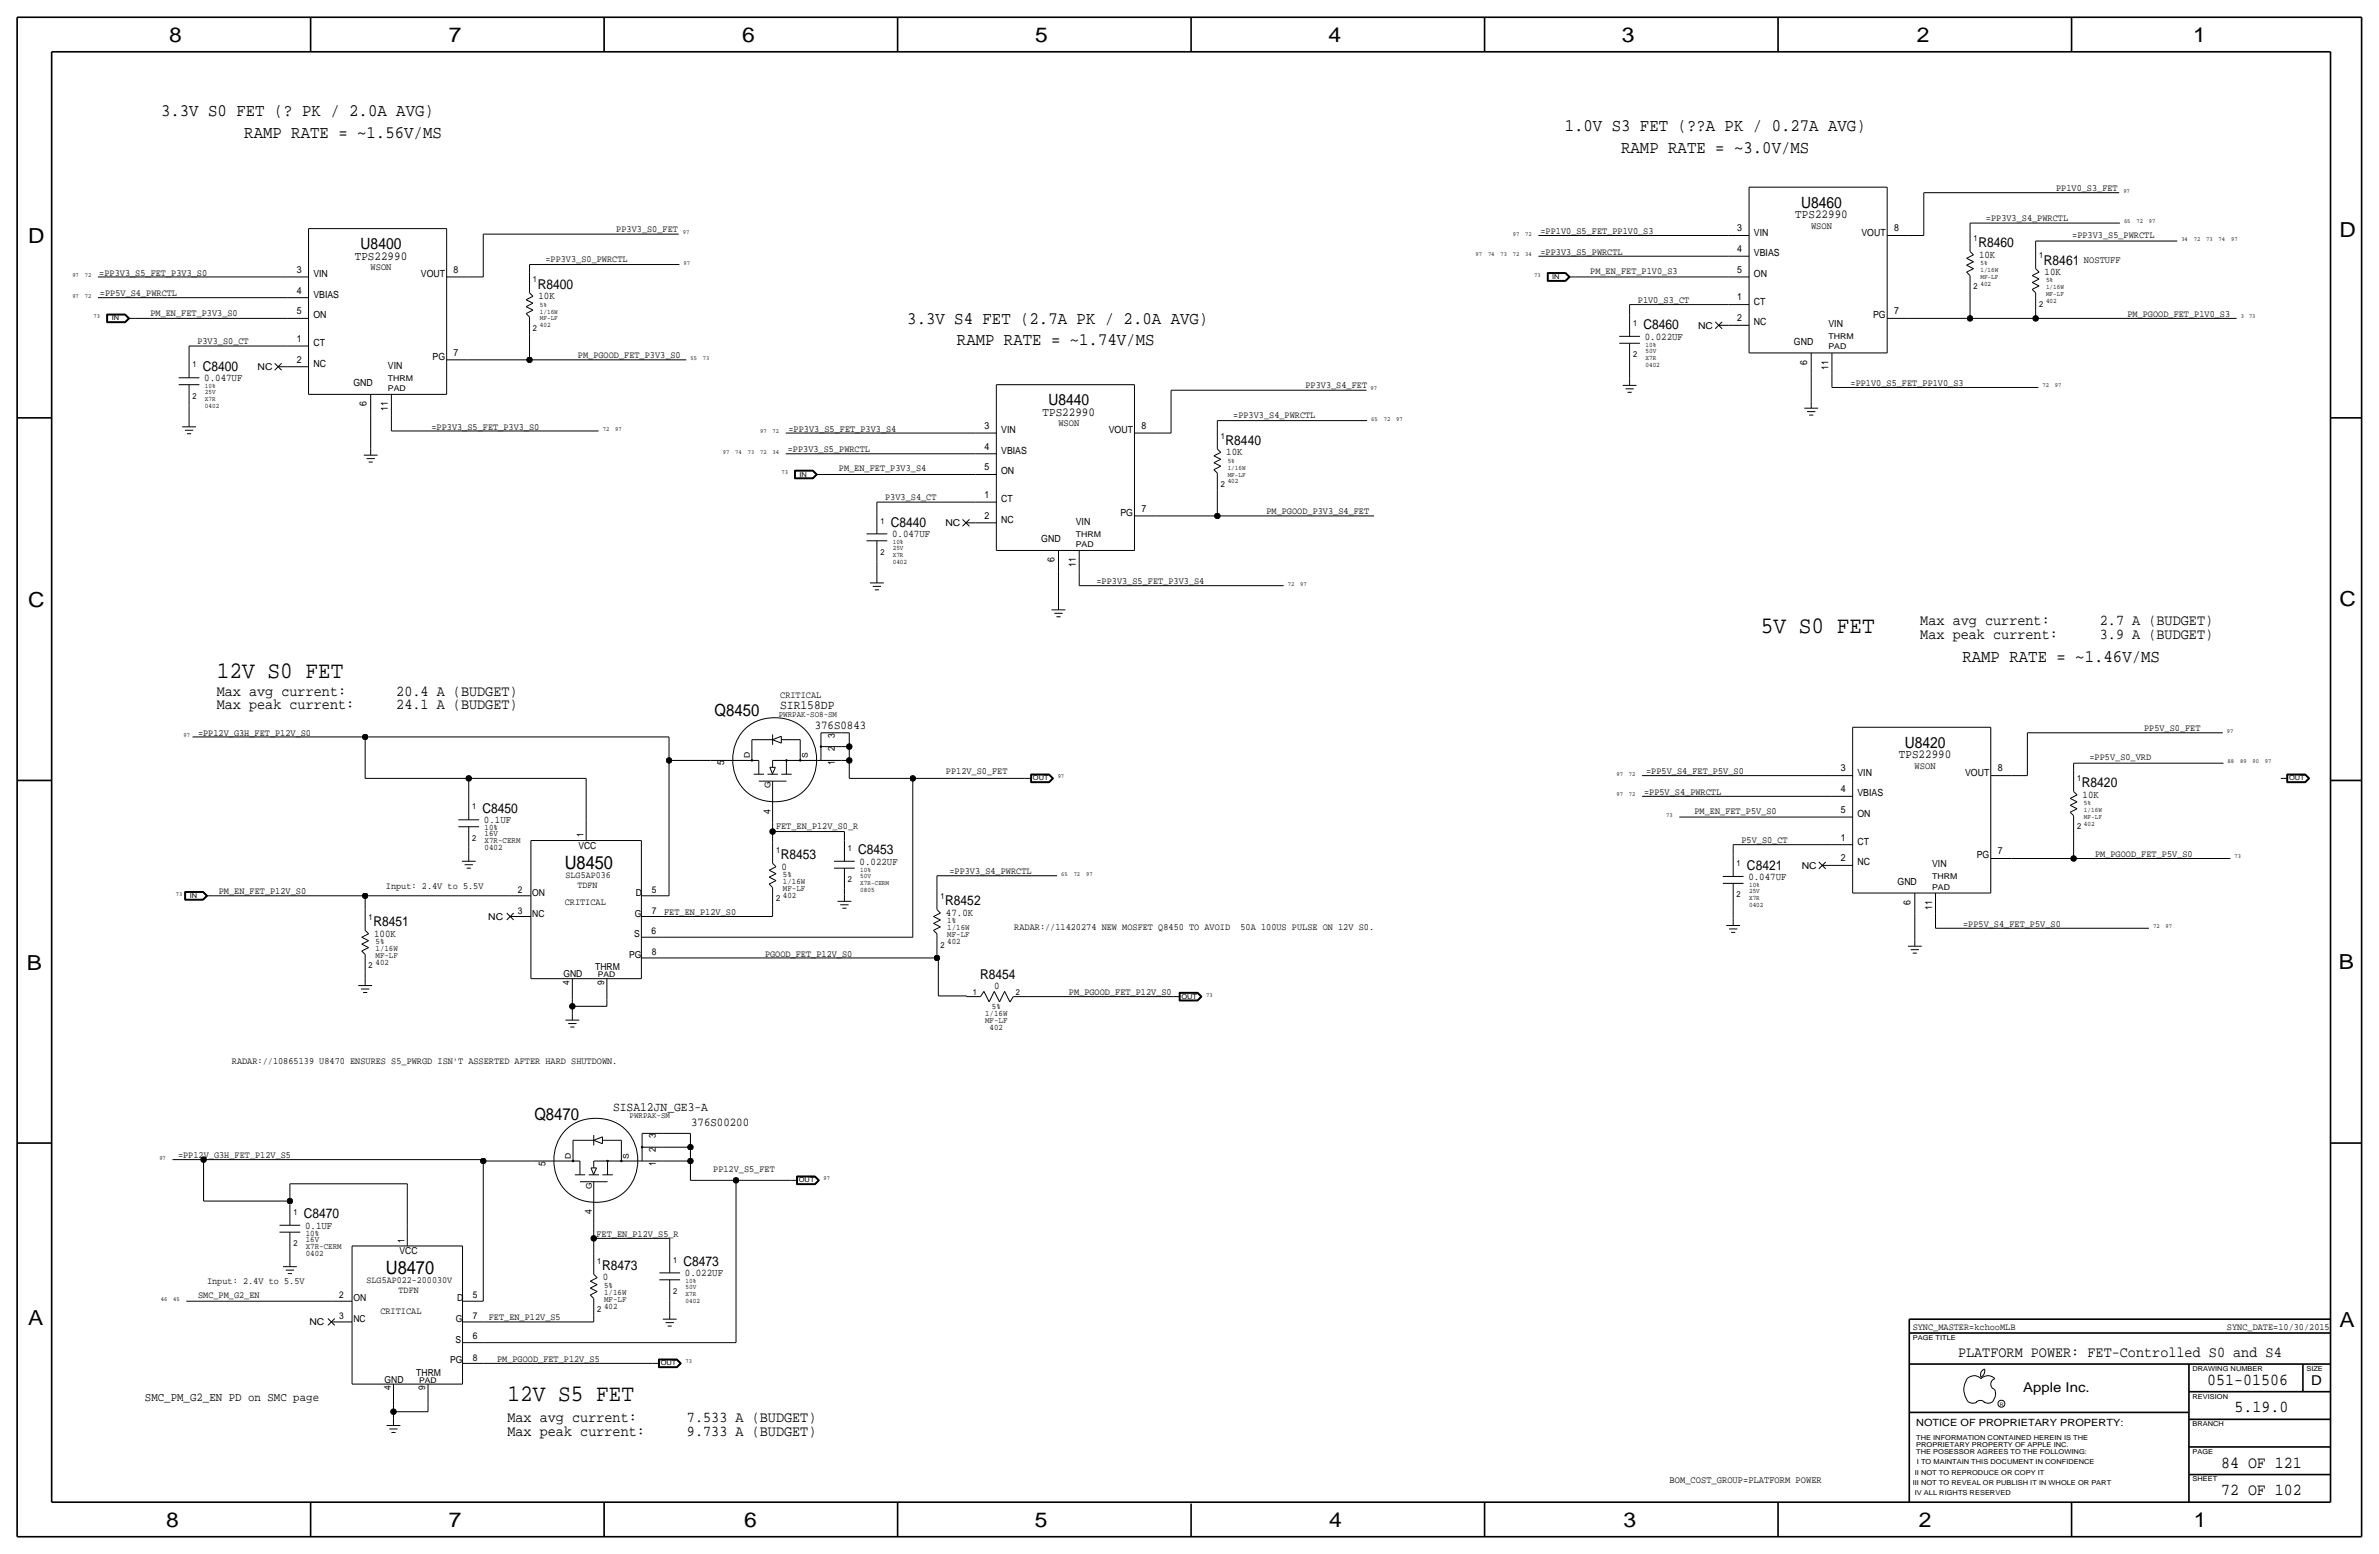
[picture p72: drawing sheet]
<svg xmlns="http://www.w3.org/2000/svg" width="875mm" height="572mm" viewBox="0 0 875 572" stroke-linecap="round" stroke-linejoin="round" font-family="sans-serif">
<defs><g id="words">
<g font-size="8.7">
<text x="647.6" y="232.9">5V S0 FET</text>
<text x="79.7" y="249.4">12V S0 FET</text>
<text x="186.6" y="515.4">12V S5 FET</text>
</g>
<g font-size="7.6">
<text x="62.2" y="15.5">8</text>
<text x="165" y="15.5">7</text>
<text x="273" y="15.5">6</text>
<text x="380.7" y="15.5">5</text>
<text x="488.6" y="15.5">4</text>
<text x="596.6" y="15.5">3</text>
<text x="705.1" y="15.5">2</text>
<text x="806.7" y="15.5">1</text>
<text x="10.4" y="89.4">D</text>
<text x="860.5" y="87.1">D</text>
<text x="10.4" y="223.3">C</text>
<text x="860.5" y="222.8">C</text>
<text x="9.8" y="356.6">B</text>
<text x="860.2" y="356.4">B</text>
<text x="10.4" y="487.4">A</text>
<text x="860.5" y="488.2">A</text>
<text x="61.2" y="561.6">8</text>
<text x="165" y="561.6">7</text>
<text x="273.8" y="561.6">6</text>
<text x="380.7" y="561.6">5</text>
<text x="488.9" y="561.6">4</text>
<text x="597.1" y="561.6">3</text>
<text x="705.8" y="561.6">2</text>
<text x="806.9" y="561.6">1</text>
</g>
<g font-size="6.8">
<text x="207.7" y="319.5">U8450</text>
<text x="141.9" y="468.6">U8470</text>
</g>
<g font-size="6.5">
<text x="59.3" y="42.7">3.3V S0 FET (? PK / 2.0A AVG)</text>
<text x="89.9" y="50.8">RAMP RATE = ~1.56V/MS</text>
<text x="575.5" y="48.3">1.0V S3 FET (??A PK / 0.27A AVG)</text>
<text x="596.3" y="56.1">RAMP RATE = ~3.0V/MS</text>
<text x="333.7" y="119.1">3.3V S4 FET (2.7A PK / 2.0A AVG)</text>
<text x="352" y="127">RAMP RATE = ~1.74V/MS</text>
<text x="721.8" y="243.6">RAMP RATE = ~1.46V/MS</text>
</g>
<g font-size="6.2">
<text x="262.8" y="263.4">Q8450</text>
<text x="196.5" y="412">Q8470</text>
<text x="811.9" y="509.3">051-01506</text>
<text x="821.9" y="519.4">5.19.0</text>
<text x="817" y="539.7">84 OF 121</text>
<text x="817" y="549.9">72 OF 102</text>
</g>
<g font-size="5.7">
<text x="662.5" y="76.5">U8460</text>
<text x="132.7" y="91.7">U8400</text>
<text x="385.6" y="149.1">U8440</text>
<text x="700.6" y="275.1">U8420</text>
</g>
<g font-size="5.6">
<text x="706.3" y="229.9">Max avg current:</text>
<text x="772.4" y="229.9">2.7 A (BUDGET)</text>
<text x="706.3" y="234.9">Max peak current:</text>
<text x="772.4" y="235">3.9 A (BUDGET)</text>
<text x="79.7" y="255.8">Max avg current:</text>
<text x="145.7" y="255.8">20.4 A (BUDGET)</text>
<text x="79.7" y="260.9">Max peak current:</text>
<text x="145.7" y="260.9">24.1 A (BUDGET)</text>
<text x="720.2" y="499.1">PLATFORM POWER: FET-Controlled S0 and S4</text>
<text x="186.6" y="523">Max avg current:</text>
<text x="252.7" y="523">7.533 A (BUDGET)</text>
<text x="186.6" y="528.1">Max peak current:</text>
<text x="252.7" y="528.1">9.733 A (BUDGET)</text>
</g>
<g font-size="5">
<text x="727.7" y="90.9">R8460</text>
<text x="751.8" y="97.3">R8461</text>
<text x="197.8" y="106.2">R8400</text>
<text x="604.5" y="121.2">C8460</text>
<text x="74.6" y="136.4">C8400</text>
<text x="450.8" y="163.6">R8440</text>
<text x="327.6" y="193.8">C8440</text>
<text x="765.8" y="289.6">R8420</text>
<text x="177.5" y="299">C8450</text>
<text x="287.2" y="316">R8453</text>
<text x="315.7" y="314.2">C8453</text>
<text x="642.6" y="319.8">C8421</text>
<text x="347.7" y="333">R8452</text>
<text x="137.4" y="340.6">R8451</text>
<text x="360.5" y="360.2">R8454</text>
<text x="111.7" y="448.1">C8470</text>
<text x="221.4" y="467.1">R8473</text>
<text x="251.4" y="465.6">C8473</text>
<text x="850.1" y="509.3">D</text>
<text x="744.2" y="511.8">Apple Inc.</text>
</g>
<g font-size="4.7">
<text x="287" y="260.9">SIR158DP</text>
<text x="225.5" y="408.7">SISA12JN_GE3-A</text>
</g>
<g font-size="4.5">
<text x="660.3" y="80.3">TPS22990</text>
<text x="130.5" y="95.5">TPS22990</text>
<text x="383.5" y="152.9">TPS22990</text>
<text x="698.4" y="278.9">TPS22990</text>
</g>
<g font-size="4.4">
<text x="299.7" y="268">376S0843</text>
<text x="254.2" y="414.3">376S00200</text>
<text x="53.3" y="515.4">SMC_PM_G2_EN PD on SMC page</text>
</g>
<g font-size="3.8">
<text x="727.9" y="94.7">10K</text>
<text x="752" y="101.1">10K</text>
<text x="198.1" y="110">10K</text>
<text x="605" y="125">0.022UF</text>
<text x="75.1" y="140.2">0.047UF</text>
<text x="451.1" y="167.4">10K</text>
<text x="328.1" y="197.6">0.047UF</text>
<text x="766" y="293.4">10K</text>
<text x="178" y="302.8">0.1UF</text>
<text x="287.5" y="319.8">0</text>
<text x="316.2" y="318">0.022UF</text>
<text x="643.1" y="323.6">0.047UF</text>
<text x="347.9" y="336.8">47.0K</text>
<text x="137.6" y="344.4">100K</text>
<text x="365.7" y="363.7">0</text>
<text x="112.2" y="451.9">0.1UF</text>
<text x="221.7" y="470.9">0</text>
<text x="251.9" y="469.4">0.022UF</text>
</g>
<text font-size="3.7" x="704.8" y="524.5">NOTICE OF PROPRIETARY PROPERTY:</text>
<g font-size="3.6">
<text x="639" y="85.1">3</text>
<text x="645.1" y="86.6">VIN</text>
<text x="666.1" y="84.1">WSON</text>
<text x="684.7" y="86.6">VOUT</text>
<text x="696.7" y="85.1">8</text>
<text x="639" y="92.7">4</text>
<text x="645.1" y="94.2">VBIAS</text>
<text x="109.2" y="100.3">3</text>
<text x="115.3" y="101.9">VIN</text>
<text x="136.3" y="99.3">WSON</text>
<text x="154.8" y="101.9">VOUT</text>
<text x="166.8" y="100.3">8</text>
<text x="639" y="100.3">5</text>
<text x="645.1" y="101.9">ON</text>
<text x="766.5" y="96.8">NOSTUFF</text>
<text x="109.2" y="108">4</text>
<text x="115.3" y="109.5">VBIAS</text>
<text x="639" y="110.5">1</text>
<text x="645.1" y="112">CT</text>
<text x="109.2" y="115.6">5</text>
<text x="115.3" y="117.1">ON</text>
<text x="639" y="118.1">2</text>
<text x="645.1" y="119.6">NC</text>
<text x="689" y="117.1">PG</text>
<text x="696.7" y="115.6">7</text>
<text x="109.2" y="125.7">1</text>
<text x="672.5" y="120.4">VIN</text>
<text x="115.3" y="127.3">CT</text>
<text x="166.8" y="130.8">7</text>
<text x="659.8" y="126.7">GND</text>
<text x="109.2" y="133.4">2</text>
<text x="115.3" y="134.9">NC</text>
<text x="142.7" y="135.6">VIN</text>
<text x="159.1" y="132.3">PG</text>
<text x="664.7" y="134.1" transform="rotate(-90 664.7 134.1)">6</text>
<text x="672.5" y="135.9" transform="rotate(-90 672.5 135.9)">11</text>
<text x="130" y="142">GND</text>
<text x="134.8" y="149.4" transform="rotate(-90 134.8 149.4)">6</text>
<text x="142.7" y="151.2" transform="rotate(-90 142.7 151.2)">11</text>
<text x="362.1" y="157.7">3</text>
<text x="368.2" y="159.3">VIN</text>
<text x="389.3" y="156.7">WSON</text>
<text x="407.8" y="159.3">VOUT</text>
<text x="419.8" y="157.7">8</text>
<text x="362.1" y="165.4">4</text>
<text x="368.2" y="166.9">VBIAS</text>
<text x="362.1" y="173">5</text>
<text x="368.2" y="174.5">ON</text>
<text x="362.1" y="183.1">1</text>
<text x="368.2" y="184.7">CT</text>
<text x="362.1" y="190.8">2</text>
<text x="412.1" y="189.7">PG</text>
<text x="419.8" y="188.2">7</text>
<text x="368.2" y="192.3">NC</text>
<text x="395.7" y="193">VIN</text>
<text x="383" y="199.4">GND</text>
<text x="387.8" y="206.8" transform="rotate(-90 387.8 206.8)">6</text>
<text x="395.7" y="208.6" transform="rotate(-90 395.7 208.6)">11</text>
<text x="677.1" y="283.7">3</text>
<text x="683.2" y="285.2">VIN</text>
<text x="704.2" y="282.7">WSON</text>
<text x="722.8" y="285.2">VOUT</text>
<text x="734.8" y="283.7">8</text>
<text x="677.1" y="291.3">4</text>
<text x="683.2" y="292.9">VBIAS</text>
<text x="677.1" y="299">5</text>
<text x="683.2" y="300.5">ON</text>
<text x="677.1" y="309.1">1</text>
<text x="683.2" y="310.6">CT</text>
<text x="677.1" y="316.7">2</text>
<text x="727.1" y="315.7">PG</text>
<text x="734.8" y="314.2">7</text>
<text x="683.2" y="318.3">NC</text>
<text x="710.6" y="319">VIN</text>
<text x="697.9" y="325.4">GND</text>
<text x="702.8" y="332.8" transform="rotate(-90 702.8 332.8)">6</text>
<text x="710.6" y="334.5" transform="rotate(-90 710.6 334.5)">11</text>
<text x="614.1" y="545.3">BOM_COST_GROUP=PLATFORM POWER</text>
</g>
<g font-size="3.5">
<text x="756.3" y="70.4">PP1V0_S3_FET</text>
<text x="730.4" y="81.3">=PP3V3_S4_PWRCTL</text>
<text x="226.7" y="85.3">PP3V3_S0_FET</text>
<text x="566.6" y="86.1">=PP1V0_S5_FET_PP1V0_S3</text>
<text x="762.2" y="87.6">=PP3V3_S5_PWRCTL</text>
<text x="566.6" y="93.7">=PP3V3_S5_PWRCTL</text>
<text x="36.5" y="101.3">=PP3V3_S5_FET_P3V3_S0</text>
<text x="200.6" y="96.3">=PP3V3_S0_PWRCTL</text>
<text x="584.9" y="100.6">PM_EN_FET_P1V0_S3</text>
<text x="36.8" y="109">=PP5V_S4_PWRCTL</text>
<text x="602.4" y="111.3">P1V0_S3_CT</text>
<text x="55.3" y="116.1">PM_EN_FET_P3V3_S0</text>
<text x="782.5" y="116.6">PM_PGOOD_FET_P1V0_S3</text>
<text x="624.6" y="120.9">NC</text>
<text x="72.6" y="126.5">P3V3_S0_CT</text>
<text x="212.6" y="131.8">PM_PGOOD_FET_P3V3_S0</text>
<text x="94.8" y="136.1">NC</text>
<text x="480.2" y="142.7">PP3V3_S4_FET</text>
<text x="680.7" y="142">=PP1V0_S5_FET_PP1V0_S3</text>
<text x="453.6" y="153.7">=PP3V3_S4_PWRCTL</text>
<text x="158.7" y="158">=PP3V3_S5_FET_P3V3_S0</text>
<text x="290" y="158.7">=PP3V3_S5_FET_P3V3_S4</text>
<text x="289.8" y="166.4">=PP3V3_S5_PWRCTL</text>
<text x="308.6" y="173.2">PM_EN_FET_P3V3_S4</text>
<text x="325.6" y="183.9">P3V3_S4_CT</text>
<text x="465.8" y="189">PM_PGOOD_P3V3_S4_FET</text>
<text x="347.7" y="193.5">NC</text>
<text x="403.3" y="214.9">=PP3V3_S5_FET_P3V3_S4</text>
<text x="287" y="256.8">CRITICAL</text>
<text x="788.6" y="269">PP5V_S0_FET</text>
<text x="72.8" y="270.5">=PP12V_G3H_FET_P12V_S0</text>
<text x="307" y="271.2" transform="rotate(-90 307 271.2)">3</text>
<text x="266.4" y="281.4" transform="rotate(-90 266.4 281.4)">5</text>
<text x="307" y="281.4" transform="rotate(-90 307 281.4)">1</text>
<text x="307" y="276.3" transform="rotate(-90 307 276.3)">2</text>
<text x="768.5" y="279.7">=PP5V_S0_VRD</text>
<text x="347.9" y="284.5">PP12V_S0_FET</text>
<text x="605.5" y="284.7">=PP5V_S4_FET_P5V_S0</text>
<text x="604.7" y="292.3">=PP5V_S4_PWRCTL</text>
<text x="283.4" y="299.2" transform="rotate(-90 283.4 299.2)">4</text>
<text x="623.3" y="299.2">PM_EN_FET_P5V_S0</text>
<text x="285.4" y="304.8">FET_EN_P12V_S0_R</text>
<text x="214.6" y="307.8" transform="rotate(-90 214.6 307.8)">1</text>
<text x="640.5" y="309.9">P5V_S0_CT</text>
<text x="212.8" y="312.2">VCC</text>
<text x="770.6" y="315.2">PM_PGOOD_FET_P5V_S0</text>
<text x="208" y="322.8">SLG5AP036</text>
<text x="349.2" y="321.6">=PP3V3_S4_PWRCTL</text>
<text x="662.7" y="319.5">NC</text>
<text x="80.5" y="328.9">PM_EN_FET_P12V_S0</text>
<text x="141.9" y="326.9">Input: 2.4V to 5.5V</text>
<text x="190.5" y="328.4">2</text>
<text x="195.8" y="329.4">ON</text>
<text x="212.4" y="326.4">TDFN</text>
<text x="233.9" y="329.4">D</text>
<text x="239.7" y="328.4">5</text>
<text x="207.7" y="333">CRITICAL</text>
<text x="179.6" y="338.3">NC</text>
<text x="190.5" y="336">3</text>
<text x="195.8" y="337.1">NC</text>
<text x="233.5" y="337.1">G</text>
<text x="239.7" y="336">7</text>
<text x="244.3" y="336.5">FET_EN_P12V_S0</text>
<text x="722.1" y="340.9">=PP5V_S4_FET_P5V_S0</text>
<text x="233.3" y="344.7">S</text>
<text x="239.7" y="343.4">6</text>
<text x="373.1" y="342.1">RADAR://11420274 NEW MOSFET Q8450 TO AVOID</text>
<text x="456.3" y="342.1">50A 100US PULSE ON 12V S0.</text>
<text x="231.4" y="352.3">PG</text>
<text x="239.7" y="351.3">8</text>
<text x="281.4" y="351.8">PGOOD_FET_P12V_S0</text>
<text x="207.2" y="359.4">GND</text>
<text x="218.9" y="356.9">THRM</text>
<text x="209.5" y="362.1" transform="rotate(-90 209.5 362.1)">4</text>
<text x="222.2" y="362.1" transform="rotate(-90 222.2 362.1)">9</text>
<text x="393.2" y="366">PM_PGOOD_FET_P12V_S0</text>
<text x="85.3" y="391.2">RADAR://10865139 U8470 ENSURES S5_PWRGD ISN'T ASSERTED AFTER HARD SHUTDOWN.</text>
<text x="241.2" y="418.6" transform="rotate(-90 241.2 418.6)">3</text>
<text x="65.5" y="426">=PP12V_G3H_FET_P12V_S5</text>
<text x="241.2" y="423.6" transform="rotate(-90 241.2 423.6)">2</text>
<text x="200.6" y="428.7" transform="rotate(-90 200.6 428.7)">5</text>
<text x="241.2" y="428.7" transform="rotate(-90 241.2 428.7)">1</text>
<text x="262.3" y="431">PP12V_S5_FET</text>
<text x="217.6" y="446.5" transform="rotate(-90 217.6 446.5)">4</text>
<text x="219.4" y="454.9">FET_EN_P12V_S5_R</text>
<text x="147" y="461.3">VCC</text>
<text x="148.8" y="456.9" transform="rotate(-90 148.8 456.9)">1</text>
<text x="76.1" y="472.2">Input: 2.4V to 5.5V</text>
<text x="134.8" y="471.9">SLG5AP022-200030V</text>
<text x="72.8" y="477.5">SMC_PM_G2_EN</text>
<text x="124.7" y="477.5">2</text>
<text x="130" y="478.5">ON</text>
<text x="146.6" y="475.5">TDFN</text>
<text x="168.1" y="478.5">D</text>
<text x="173.9" y="477.5">5</text>
<text x="124.7" y="485.1">3</text>
<text x="139.9" y="483.1">CRITICAL</text>
<text x="173.9" y="485.1">7</text>
<text x="179.8" y="485.4">FET_EN_P12V_S5</text>
<text x="113.8" y="487.4">NC</text>
<text x="130" y="486.2">NC</text>
<text x="167.7" y="486.2">G</text>
<text x="703.5" y="489">SYNC_MASTER=kchooMLB</text>
<text x="819.1" y="489">SYNC_DATE=10/30/2015</text>
<text x="167.5" y="493.8">S</text>
<text x="173.9" y="492.5">6</text>
<text x="165.6" y="501.4">PG</text>
<text x="173.9" y="500.4">8</text>
<text x="182.8" y="500.9">PM_PGOOD_FET_P12V_S5</text>
<text x="141.4" y="508.5">GND</text>
<text x="153.1" y="506">THRM</text>
<text x="143.7" y="511.2" transform="rotate(-90 143.7 511.2)">4</text>
<text x="156.4" y="511.2" transform="rotate(-90 156.4 511.2)">9</text>
</g>
<g font-size="3.1">
<text x="725.9" y="88.6">1</text>
<text x="750" y="95">1</text>
<text x="196" y="103.9">1</text>
<text x="725.9" y="106.4">2</text>
<text x="750" y="112.8">2</text>
<text x="600.7" y="119.9">1</text>
<text x="196" y="121.7">2</text>
<text x="600.7" y="131.3">2</text>
<text x="70.8" y="135.1">1</text>
<text x="70.8" y="146.6">2</text>
<text x="449" y="161.3">1</text>
<text x="449" y="179.1">2</text>
<text x="323.8" y="192.5">1</text>
<text x="323.8" y="204">2</text>
<text x="286.5" y="263.7">PWRPAK-SO8-SM</text>
<text x="764" y="287.3">1</text>
<text x="173.7" y="297.7">1</text>
<text x="178.3" y="305.3">10%</text>
<text x="764" y="305.1">2</text>
<text x="173.7" y="309.1">2</text>
<text x="178.3" y="307.6">16V</text>
<text x="178.3" y="310.1">X7R-CERM</text>
<text x="178.3" y="312.7">0402</text>
<text x="285.4" y="313.7">1</text>
<text x="311.9" y="312.9">1</text>
<text x="288" y="322.6">5%</text>
<text x="638.8" y="318.5">1</text>
<text x="288" y="325.1">1/16W</text>
<text x="288" y="327.7">MF-LF</text>
<text x="311.9" y="324.4">2</text>
<text x="638.8" y="329.9">2</text>
<text x="285.4" y="331.5">2</text>
<text x="288" y="330.2">402</text>
<text x="345.9" y="330.7">1</text>
<text x="135.6" y="338.3">1</text>
<text x="348.4" y="339.6">1%</text>
<text x="138.1" y="347.2">5%</text>
<text x="348.4" y="347.2">402</text>
<text x="348.4" y="344.7">MF-LF</text>
<text x="348.4" y="342.1">1/16W</text>
<text x="138.1" y="349.8">1/16W</text>
<text x="138.1" y="352.3">MF-LF</text>
<text x="345.9" y="348.5">2</text>
<text x="135.6" y="356.1">2</text>
<text x="138.1" y="354.8">402</text>
<text x="357.8" y="365.8">1</text>
<text x="373.6" y="365.8">2</text>
<text x="364.8" y="371.1">5%</text>
<text x="362.3" y="373.6">1/16W</text>
<text x="362.3" y="376.2">MF-LF</text>
<text x="364" y="378.7">402</text>
<text x="231.6" y="411.2">PWRPAK-SM</text>
<text x="107.9" y="446.8">1</text>
<text x="112.5" y="454.4">10%</text>
<text x="107.9" y="458.2">2</text>
<text x="112.5" y="461.8">0402</text>
<text x="112.5" y="459.2">X7R-CERM</text>
<text x="112.5" y="456.7">16V</text>
<text x="219.7" y="464.8">1</text>
<text x="247.6" y="464.3">1</text>
<text x="222.2" y="473.7">5%</text>
<text x="222.2" y="478.8">MF-LF</text>
<text x="222.2" y="476.2">1/16W</text>
<text x="247.6" y="475.7">2</text>
<text x="219.7" y="482.6">2</text>
<text x="222.2" y="481.3">402</text>
</g>
<g font-size="2.9">
<text x="672.5" y="124.7">THRM</text>
<text x="672.5" y="128.5">PAD</text>
<text x="142.7" y="143.8">PAD</text>
<text x="142.7" y="140">THRM</text>
<text x="395.7" y="197.4">THRM</text>
<text x="395.7" y="201.2">PAD</text>
<text x="275.8" y="278.9" transform="rotate(-90 275.8 278.9)">D</text>
<text x="297.1" y="278.9" transform="rotate(-90 297.1 278.9)">S</text>
<text x="283.4" y="289.8" transform="rotate(-90 283.4 289.8)">G</text>
<text x="710.6" y="323.3">THRM</text>
<text x="710.6" y="327.2">PAD</text>
<text x="219.9" y="359.4">PAD</text>
<text x="210" y="426.2" transform="rotate(-90 210 426.2)">D</text>
<text x="231.3" y="426.2" transform="rotate(-90 231.3 426.2)">S</text>
<text x="217.6" y="437.1" transform="rotate(-90 217.6 437.1)">G</text>
<text x="154.1" y="508.5">PAD</text>
</g>
<g font-size="2.5">
<text x="728.4" y="100.1">1/16W</text>
<text x="728.4" y="97.5">5%</text>
<text x="570.9" y="102.6">IN</text>
<text x="728.4" y="102.6">MF-LF</text>
<text x="728.4" y="105.2">402</text>
<text x="752.6" y="106.4">1/16W</text>
<text x="752.6" y="103.9">5%</text>
<text x="198.6" y="112.8">5%</text>
<text x="752.6" y="109">MF-LF</text>
<text x="752.6" y="111.5">402</text>
<text x="41.1" y="117.9">IN</text>
<text x="198.6" y="115.3">1/16W</text>
<text x="198.6" y="117.9">MF-LF</text>
<text x="198.6" y="120.4">402</text>
<text x="605.2" y="127.5">10%</text>
<text x="605.2" y="129.8">50V</text>
<text x="605.2" y="134.9">0402</text>
<text x="605.2" y="132.3">X7R</text>
<text x="75.4" y="142.7">10%</text>
<text x="75.4" y="145">25V</text>
<text x="75.4" y="147.6">X7R</text>
<text x="75.4" y="150.1">0402</text>
<text x="451.6" y="170.2">5%</text>
<text x="451.6" y="172.7">1/16W</text>
<text x="294.1" y="175.3">IN</text>
<text x="451.6" y="177.8">402</text>
<text x="451.6" y="175.3">MF-LF</text>
<text x="328.4" y="202.4">25V</text>
<text x="328.4" y="200.2">10%</text>
<text x="328.4" y="207.5">0402</text>
<text x="328.4" y="205">X7R</text>
<text x="379.9" y="287">OUT</text>
<text x="842" y="287">OUT</text>
<text x="766.5" y="296.2">5%</text>
<text x="766.5" y="298.7">1/16W</text>
<text x="766.5" y="303.8">402</text>
<text x="766.5" y="301.2">MF-LF</text>
<text x="316.4" y="320.5">10%</text>
<text x="316.4" y="322.8">50V</text>
<text x="316.4" y="325.4">X7R-CERM</text>
<text x="316.4" y="327.9">0805</text>
<text x="643.3" y="328.4">25V</text>
<text x="643.3" y="326.1">10%</text>
<text x="69.8" y="330.2">IN</text>
<text x="643.3" y="333.5">0402</text>
<text x="643.3" y="331">X7R</text>
<text x="434.5" y="367.3">OUT</text>
<text x="293.8" y="434.8">OUT</text>
<text x="252.2" y="471.9">10%</text>
<text x="252.2" y="479.3">0402</text>
<text x="252.2" y="474.2">50V</text>
<text x="252.2" y="476.8">X7R</text>
<text x="703.5" y="492.8">PAGE TITLE</text>
<text x="243" y="502.2">OUT</text>
<text x="806.4" y="504.2">DRAWING NUMBER</text>
<text x="848.3" y="504.2">SIZE</text>
<text x="806.4" y="514.4">REVISION</text>
<text x="806.4" y="524.5">BRANCH</text>
<text x="704.8" y="532.1">PROPRIETARY PROPERTY OF APPLE INC.</text>
<text x="704.8" y="529.6">THE INFORMATION CONTAINED HEREIN IS THE</text>
<text x="704.8" y="534.7">THE POSESSOR AGREES TO THE FOLLOWING:</text>
<text x="705.1" y="538.5">I TO MAINTAIN THIS DOCUMENT IN CONFIDENCE</text>
<text x="806.4" y="534.7">PAGE</text>
<text x="704.3" y="542.3">II NOT TO REPRODUCE OR COPY IT</text>
<text x="806.4" y="544.8">SHEET</text>
<text x="703.5" y="546.1">III NOT TO REVEAL OR PUBLISH IT IN WHOLE OR PART</text>
<text x="704.3" y="549.9">IV ALL RIGHTS RESERVED</text>
</g>
<g font-size="2.3">
<text x="781" y="70.9">97</text>
<text x="781.2" y="82">65</text>
<text x="785.8" y="82">72</text>
<text x="790.4" y="82">97</text>
<text x="251.2" y="86.1">97</text>
<text x="556.5" y="86.6">97</text>
<text x="561" y="86.6">72</text>
<text x="802.3" y="88.6">34</text>
<text x="806.9" y="88.6">72</text>
<text x="811.5" y="88.6">73</text>
<text x="816" y="88.6">74</text>
<text x="820.6" y="88.6">97</text>
<text x="542.7" y="94.2">97</text>
<text x="547.3" y="94.2">74</text>
<text x="551.9" y="94.2">73</text>
<text x="556.5" y="94.2">72</text>
<text x="561" y="94.2">34</text>
<text x="26.6" y="101.9">97</text>
<text x="31.2" y="101.9">72</text>
<text x="251.4" y="97.3">97</text>
<text x="564.3" y="101.9">73</text>
<text x="26.6" y="109.5">97</text>
<text x="31.2" y="109.5">72</text>
<text x="34.4" y="117.1">73</text>
<text x="824.2" y="117.1">3</text>
<text x="827.2" y="117.1">73</text>
<text x="253.9" y="132.3">55</text>
<text x="258.5" y="132.3">73</text>
<text x="504.1" y="143.5">97</text>
<text x="751.3" y="142.5">72</text>
<text x="755.8" y="142.5">97</text>
<text x="504.4" y="154.7">65</text>
<text x="509" y="154.7">72</text>
<text x="513.5" y="154.7">97</text>
<text x="221.7" y="158.5">72</text>
<text x="226.3" y="158.5">97</text>
<text x="279.6" y="159.3">97</text>
<text x="284.2" y="159.3">72</text>
<text x="265.9" y="166.9">97</text>
<text x="270.5" y="166.9">74</text>
<text x="275" y="166.9">73</text>
<text x="279.6" y="166.9">72</text>
<text x="284.2" y="166.9">34</text>
<text x="287.4" y="174.5">73</text>
<text x="473.7" y="215.4">72</text>
<text x="478.2" y="215.4">97</text>
<text x="819.1" y="269.5">97</text>
<text x="67.5" y="271">97</text>
<text x="819.4" y="280.7">88</text>
<text x="823.9" y="280.7">89</text>
<text x="828.5" y="280.7">90</text>
<text x="833.1" y="280.7">97</text>
<text x="389" y="286.3">97</text>
<text x="594.6" y="285.2">97</text>
<text x="599.1" y="285.2">72</text>
<text x="594.6" y="292.9">97</text>
<text x="599.1" y="292.9">72</text>
<text x="612.8" y="300.5">73</text>
<text x="821.9" y="315.7">73</text>
<text x="390.3" y="322.1">65</text>
<text x="394.9" y="322.1">72</text>
<text x="399.5" y="322.1">97</text>
<text x="64.7" y="329.4">73</text>
<text x="791.9" y="341.4">72</text>
<text x="796.5" y="341.4">97</text>
<text x="443.6" y="366.5">73</text>
<text x="58.6" y="426.5">97</text>
<text x="302.9" y="434.1">97</text>
<text x="59.1" y="478.5">46</text>
<text x="63.7" y="478.5">45</text>
<text x="252.1" y="501.4">73</text>
</g>
<text font-size="1.8" x="735.5" y="516.9">R</text>
</g></defs>
<g fill="none" stroke="#000" stroke-width=".37">
<path d="M643.3 68.8h50.8zM643.3 68.8v61zM694.1 68.8v61zM707.6 70.9h71.9zM707.6 70.9v15.7zM113.5 84.1h50.8zM113.5 84.1v60.9zM164.3 84.1v60.9zM177.7 86.1h71.9zM177.7 86.1v15.8zM194.8 97.3v2.8zM194.8 97.3h55.1z"/>
<path d="M565.9 94.2h69.8zM565.9 86.6h69.8zM635.7 94.2h7.6zM635.7 86.6h7.6zM694.1 86.6h7.7zM701.8 86.6h5.8zM723.3 95l2.6-1.3zM723.3 97.5l2.6-1.2zM723.3 97.5l2.6 1.3zM723.3 95l2.6 1.3zM724.6 92.5l1.3 1.2zM724.6 82v2.8z"/>
<path d="M724.6 82h55.1zM724.6 84.8v7.7zM748.7 88.6v2.6zM748.7 91.2v7.6zM748.7 88.6h52.1zM748.7 98.8l1.3 1.3zM36 101.9h69.9zM36 109.5h69.9zM39.3 115.5v3.2zM39.3 118.7h6.8zM39.3 115.5h6.8zM39.4 115.6v3z"/>
<path d="M39.4 118.6h6.6zM39.4 115.6h6.6zM39.5 115.7v2.8zM39.5 118.5h6.5zM39.5 115.7h6.5zM39.6 115.8h6.3zM39.6 115.8v2.6zM39.6 118.4h6.3zM45.9 115.8l1.3 1.3zM46 115.7l1.3 1.4zM46 118.5l1.3-1.4zM46 115.6l1.5 1.5z"/>
<path d="M46 118.6l1.5-1.5zM46.1 118.7l1.6-1.6zM46.1 115.5l1.6 1.6zM47.2 117.1l-1.3 1.3zM47.2 117.1h2.5zM49.7 117.1h56.2zM105.9 109.5h7.6zM105.9 101.9h7.6zM105.9 117.1h7.6zM164.3 101.9h7.6zM171.9 101.9h5.8zM193.5 115.3l1.3 1.3z"/>
<path d="M193.5 112.8l2.5 1.2zM193.5 110.2l2.5 1.3zM193.5 110.2l2.5-1.2zM193.5 115.3l2.5-1.3zM193.5 112.8l2.5-1.3zM194.8 107.7l1.2 1.3zM194.8 100.1v7.6zM194.8 116.6v6.3zM569.1 100.3h6.8zM569.1 100.3v3.1zM569.1 103.4h6.8zM569.2 100.4v2.9z"/>
<path d="M569.2 103.3h6.7zM569.2 100.4h6.7zM569.3 100.5v2.7zM569.3 103.2h6.5zM569.3 100.5h6.5zM569.4 100.6h6.4zM569.4 100.6v2.5zM569.4 103.1h6.4zM575.8 103.1l1.2-1.2zM575.8 100.6l1.2 1.3zM575.8 103.2l1.4-1.3zM575.8 100.5l1.4 1.4z"/>
<path d="M575.9 103.3l1.4-1.4zM575.9 100.4l1.4 1.5zM575.9 100.3l1.6 1.6zM577 101.9h2.6zM577.5 101.9l-1.6 1.5zM579.6 101.9h56.1zM599.4 112h36.3zM599.4 112v4.1zM599.4 116.1v7.6zM630.9 118.4l2.5 2.5zM632.2 119.6h3.5zM633.4 118.4l-2.5 2.5z"/>
<path d="M635.7 119.6h7.6zM635.7 112h7.6zM635.7 101.9h7.6zM694.1 117.1h7.7zM701.8 117.1h22.8zM723.3 100.1l2.6-1.3zM723.3 100.1l1.3 1.2zM724.6 117.1h24.1zM724.6 107.7v9.4zM724.6 101.3v6.4zM747.5 106.4l1.2 1.3zM747.5 103.9l2.5 1.3z"/>
<path d="M747.5 101.3l2.5 1.3zM747.5 101.3l2.5-1.2zM747.5 106.4l2.5-1.2zM747.5 103.9l2.5-1.3zM748.7 114v3.1zM748.7 107.7v6.3zM748.7 117.1h74zM65.7 138.9h7.7zM69.5 127.3v4zM69.5 131.3v7.6zM69.5 127.3h36.4zM101 133.6l2.6 2.5z"/>
<path d="M102.3 134.9h3.6zM103.6 133.6l-2.6 2.5zM105.9 134.9h7.6zM105.9 127.3h7.6zM164.3 132.3h7.6zM171.9 132.3h22.9zM194.8 132.3h57.6zM194.8 122.9v9.4zM595.6 126.2h7.6zM595.6 123.7h7.6zM599.4 133.9v5.3zM599.4 139.2v2.5z"/>
<path d="M599.4 126.2v7.7zM643.3 129.8h50.8zM666.2 137.4v10.2zM666.2 129.8v7.6zM673.8 137.4v5.1zM673.8 129.8v7.6zM65.7 141.5h7.7zM67 157h5.1zM68 158.2h3.1zM68.8 159.5h1.5zM69.5 149.1v5.3zM69.5 154.4v2.6z"/>
<path d="M69.5 141.5v7.6zM113.5 145h50.8zM136.3 152.7v12.1zM136.3 145v7.7zM144 152.7v5.8zM144 158.5h76.2zM144 145v7.7zM289 159.3h69.9zM358.9 159.3h7.6zM366.5 141.5h50.8zM366.5 141.5v60.9zM417.3 159.3h7.6z"/>
<path d="M417.3 141.5v60.9zM424.9 159.3h5.8zM430.7 143.5h71.9zM430.7 143.5v15.8zM447.8 154.7v2.8zM447.8 154.7h55.1zM447.8 157.5v7.6zM596.8 141.7h5.1zM597.9 143h3zM598.6 144.3h1.6zM663.7 150.1h5zM664.7 151.4h3z"/>
<path d="M665.4 152.7h1.6zM666.2 147.6v2.5zM673.8 142.5h76zM133.8 167.4h5.1zM134.8 168.7h3.1zM135.6 169.9h1.5zM136.3 164.8v2.6zM289 166.9h69.9zM292.3 172.9v3.2zM292.3 176.1h6.8zM292.3 172.9h6.8zM292.4 173v3z"/>
<path d="M292.4 176h6.6zM292.4 173h6.6zM292.5 173.1v2.8zM292.5 175.9h6.5zM292.5 173.1h6.5zM292.6 173.2h6.3zM292.6 173.2v2.6zM292.6 175.8h6.3zM298.9 173.2l1.3 1.3zM298.9 175.8l1.3-1.3zM299 175.9l1.3-1.4zM299 173.1l1.3 1.4z"/>
<path d="M299 176l1.5-1.5zM299 173l1.5 1.5zM299.1 172.9l1.5 1.6zM299.1 176.1l1.5-1.6zM300.2 174.5h2.5zM302.7 174.5h56.2zM358.9 166.9h7.6zM358.9 174.5h7.6zM446.5 172.7l1.3 1.3zM446.5 170.2l2.5 1.3zM446.5 167.6l2.5 1.3zM446.5 167.6l2.5-1.2z"/>
<path d="M446.5 172.7l2.5-1.2zM446.5 170.2l2.5-1.3zM447.8 174v6.3zM447.8 165.1l1.2 1.3zM318.7 196.3h7.6zM318.7 198.9h7.6zM322.5 184.7v4zM322.5 188.7v7.6zM322.5 198.9v7.6zM322.5 184.7h36.4zM354 193.5l2.6-2.5zM354 191l2.6 2.5z"/>
<path d="M355.3 192.3h3.6zM358.9 192.3h7.6zM358.9 184.7h7.6zM417.3 189.7h7.6zM424.9 189.7h22.9zM447.8 180.3v9.4zM447.8 189.7h57.6zM320 214.4h5.1zM321 215.6h3.1zM321.8 216.9h1.5zM322.5 206.5v5.3zM322.5 211.8v2.6z"/>
<path d="M366.5 202.4h50.8zM389.3 210.1v11.6zM389.3 202.4v7.7zM397 210.1v5.3zM397 215.4h75.1zM397 202.4v7.7zM386.8 224.3h5.1zM387.8 225.6h3.1zM388.6 226.8h1.5zM389.3 221.7v2.6zM70.8 271h63.5zM134.3 271v15.3z"/>
<path d="M134.3 271h111.8zM246.1 271v8.7zM246.1 279.7v49.7zM246.1 279.7h15.2zM261.3 279.7h17.8zM273.4 268.8a16.3 16.3 0 0 1 23.1 0 16.2 16.2 0 0 1-3 23.8 15.8 15.8 0 0 1-22.3-5.8 16.6 16.6 0 0 1 2.2-18zM276.6 272v7.7zM276.6 272h7.6zM279.1 279.7v5zM284.2 279.7v2.5zM284.2 272l3.2-1.2zM284.2 272l3.2 1.3z"/>
<path d="M284.2 270.1v3.8zM284.2 279.7h25.4zM287.4 272h6.9zM287.4 270.8v2.5zM289.3 279.7v5zM294.3 272v7.7zM302 269.5h7.6zM302 274.6h7.6zM302 269.5v10.2zM309.6 279.7h2.8zM309.6 274.6h2.8zM309.6 269.5h2.8z"/>
<path d="M312.4 279.7v6.6zM312.4 274.6v5.1zM312.4 269.5v5.1zM681.4 267.5h50.8zM681.4 267.5v60.9zM732.2 267.5v60.9zM745.7 269.5h71.9zM745.7 269.5v15.7zM134.3 286.3h38.1zM172.4 286.3h43.2zM172.4 286.3v7.6zM172.4 293.9v7.6z"/>
<path d="M215.6 286.3v15.2zM277.2 284.7h3.8zM279.1 287.3h10.2zM282.3 284.7h3.8zM283.2 282.2l1 2.5zM283.2 282.2h2zM284.2 287.3v15.2zM285.2 282.2l-1 2.3zM287.4 284.7h3.8zM312.4 286.3h23.3zM335.7 286.3v58.4zM335.7 286.3h41.2z"/>
<path d="M376.9 286.3h2.5zM379.1 287.8h6.8zM379.1 284.7v3.1zM379.1 284.7h6.8zM379.2 284.8v2.9zM379.2 287.7h6.7zM379.2 284.8h6.7zM379.3 284.9v2.7zM379.3 287.6h6.5zM379.3 284.9h6.5zM379.4 285h6.4zM379.4 285v2.5z"/>
<path d="M379.4 287.5h6.4zM385.8 285l1.2 1.3zM385.8 287.5l1.2-1.2zM385.8 284.9l1.4 1.4zM385.8 287.6l1.4-1.3zM385.9 287.7l1.4-1.4zM385.9 284.8l1.4 1.5zM385.9 284.7l1.6 1.6zM385.9 287.8l1.6-1.5zM604 292.9h69.8zM604 285.2h69.8zM673.8 292.9h7.6z"/>
<path d="M673.8 285.2h7.6zM732.2 285.2h7.7zM739.9 285.2h5.8zM761.4 293.6l2.6-1.2zM761.4 298.7l2.6-1.3zM761.4 296.2l2.6-1.3zM761.4 298.7l1.3 1.3zM761.4 296.2l2.6 1.2zM761.4 293.6l2.6 1.3zM762.7 291.1l1.3 1.3zM762.7 280.7v2.8zM762.7 280.7h55.1z"/>
<path d="M762.7 283.5v7.6zM762.7 300v6.3zM838.9 286.3h2.6zM841.1 284.7h6.9zM841.1 287.8h6.9zM841.1 284.7v3.1zM841.2 284.8v2.9zM841.2 287.7h6.7zM841.2 284.8h6.7zM841.3 284.9v2.7zM841.3 287.6h6.6zM841.3 284.9h6.6z"/>
<path d="M841.5 285h6.3zM841.5 285v2.5zM841.5 287.5h6.3zM847.8 285l1.3 1.3zM847.8 287.5l1.3-1.2zM847.9 284.9l1.3 1.4zM847.9 287.7l1.5-1.4zM847.9 284.8l1.5 1.5zM848 287.8l1.5-1.5zM848 284.7l1.5 1.6zM849.2 286.3l-1.3 1.3zM168.6 301.5h7.6z"/>
<path d="M168.6 304h7.6zM169.9 316.7h5.1zM170.9 318h3zM171.7 319.3h1.5zM172.4 311.7v2.5zM172.4 314.2v2.5zM172.4 304v7.7zM195.3 309.1h40.6zM195.3 309.1v50.8zM215.6 301.5v7.6zM235.9 309.1v50.8zM284.2 317.5l1.2 1.3z"/>
<path d="M284.2 302.5v3.3zM284.2 305.8v4.1zM284.2 309.9v7.6zM284.2 305.8h26.4zM306.8 319.3h7.6zM306.8 316.7h7.6zM310.6 305.8v3.3zM310.6 309.1v7.6zM310.6 319.3v7.6zM617.7 300.5h56.1zM637.5 310.6h36.3zM637.5 310.6v4.1z"/>
<path d="M637.5 314.7v7.6zM669 319.5l2.5-2.5zM669 317l2.5 2.5zM670.3 318.3h3.5zM673.8 318.3h7.6zM673.8 310.6h7.6zM673.8 300.5h7.6zM732.2 315.7h7.7zM739.9 315.7h22.8zM762.7 315.7h57.7zM762.7 306.3v9.4zM68 327.9v3.1z"/>
<path d="M68 331h6.8zM68 327.9h6.8zM68.1 328h6.6zM68.1 328v2.9zM68.1 330.9h6.6zM68.2 328.1h6.5zM68.2 328.1v2.7zM68.2 330.8h6.5zM68.3 328.2v2.5zM68.3 330.7h6.3zM68.3 328.2h6.3zM74.6 330.7l1.3-1.3z"/>
<path d="M74.6 328.2l1.3 1.2zM74.7 330.8l1.3-1.4zM74.7 328.1l1.3 1.3zM74.7 328l1.5 1.4zM74.8 327.9l1.6 1.5zM75.9 329.4h2.5zM76.2 329.4l-1.5 1.5zM76.4 329.4l-1.6 1.6zM78.4 329.4h55.9zM134.3 329.4h53.4zM134.3 329.4v5.1zM134.3 334.5v7.6z"/>
<path d="M186.4 335.8l2.5 2.5zM187.7 329.4h7.6zM187.7 337.1h7.6zM188.9 335.8l-2.5 2.5zM235.9 337.1h7.6zM235.9 329.4h7.6zM243.5 329.4h2.6zM243.5 337.1h40.7zM282.9 325.1l1.3 1.3zM282.9 322.6l2.5 1.3zM282.9 320l2.5 1.3zM282.9 320l2.5-1.2z"/>
<path d="M282.9 325.1l2.5-1.2zM282.9 322.6l2.5-1.3zM284.2 332.7v4.4zM284.2 326.4v6.3zM308.1 331.5h5zM309.1 332.7h3zM309.8 334h1.6zM310.6 326.9v2zM310.6 328.9v2.6zM343.4 337.1l2.5-1.3zM343.4 339.6l2.5-1.3zM343.4 339.6l2.5 1.3z"/>
<path d="M343.4 337.1l2.5 1.2zM344.6 334.5l1.3 1.3zM344.6 322.1h44.2zM344.6 322.1v4.8zM344.6 326.9v7.6zM633.7 324.9h7.6zM633.7 322.3h7.6zM637.5 332.5v5.3zM637.5 337.8v2.6zM637.5 324.9v7.6zM681.4 328.4h50.8zM704.3 336v9.4z"/>
<path d="M704.3 328.4v7.6zM711.9 336v5.4zM711.9 328.4v7.6zM133 349.8l1.3 1.2zM133 347.2l2.6 1.3zM133 344.7l2.6 1.2zM133 344.7l2.6-1.3zM133 349.8l2.6-1.3zM133 347.2l2.6-1.3zM134.3 357.4v2.5zM134.3 359.9v2.6zM134.3 351v6.4z"/>
<path d="M134.3 342.1l1.3 1.3zM195.3 359.9h40.6zM210.5 359.9v7.6zM223.2 359.9v7.6zM235.9 352.3h7.6zM235.9 344.7h7.6zM243.5 344.7h92.2zM243.5 352.3h101.1zM343.4 342.1l2.5-1.2zM343.4 342.1l1.2 1.3zM344.6 349.8v2.5zM344.6 343.4v6.4z"/>
<path d="M344.6 352.3h.5zM345.1 352.3v14zM634.9 340.4h5.1zM636 341.6h3zM636.7 342.9h1.6zM701.8 348h5zM702.8 349.2h3zM703.5 350.5h1.6zM704.3 345.4v2.6zM711.9 341.4h78.5zM131.8 362.5h5.1zM132.8 363.7h3z"/>
<path d="M133.6 365h1.5zM208 375.2h5.1zM209 376.4h3zM209.8 377.7h1.5zM210.5 370.1h12.7zM210.5 367.5v2.6zM210.5 370.1v2.5zM210.5 372.6v2.6zM223.2 367.5v2.6zM345.1 366.3h10.4zM355.5 366.5h5.1zM355.5 366.3v.2z"/>
<path d="M361.9 364.6l1.9 3.9zM361.9 364.6l-1.3 1.9zM365.7 364.6l-1.9 3.9zM365.7 364.6l1.9 3.9zM369.5 364.6l-1.9 3.9zM369.5 364.6l1.9 3.9zM372.7 366.5h5.7zM372.7 366.5l-1.3 2.1zM378.4 366.5h53.1zM431.5 366.5h2.5zM433.7 364.9h6.8zM433.7 368.1h6.8z"/>
<path d="M433.7 364.9v3.2zM433.8 365v3zM433.8 368h6.7zM433.8 365h6.7zM433.9 365.2v2.7zM433.9 367.9h6.5zM433.9 365.2h6.5zM434 365.3h6.4zM434 365.3v2.5zM434 367.8h6.4zM440.4 365.3l1.3 1.2zM440.4 367.8l1.3-1.3z"/>
<path d="M440.4 367.9l1.4-1.4zM440.4 365.2l1.4 1.3zM440.5 368l1.5-1.5zM440.5 365l1.5 1.5zM440.5 368.1l1.6-1.6zM440.5 364.9l1.6 1.6zM207.6 416.1a16.3 16.3 0 0 1 23.1 0 16.2 16.2 0 0 1-3 23.8 15.8 15.8 0 0 1-22.3-5.7 16.6 16.6 0 0 1 2.2-18.1zM210.8 419.4v7.6zM210.8 419.4h7.6zM218.4 419.4l3.2-1.3zM218.4 419.4l3.2 1.2zM218.4 417.4v3.8z"/>
<path d="M221.6 419.4h6.9zM221.6 418.1v2.5zM228.5 419.4v7.6zM236.2 416.8h7.6zM236.2 416.8v10.2zM243.8 416.8h10.1zM253.9 416.8v5.1zM63.4 426.5h11.5zM74.9 426.5v15.2zM74.9 426.5h102.8zM106.6 435.4h43.2zM106.6 435.4v6.3z"/>
<path d="M149.8 435.4v15.2zM177.7 427h17.8zM177.7 426.5v.5zM177.7 427v51.5zM195.5 427h17.8zM211.4 432.1h3.8zM213.3 427v5.1zM213.3 434.6h10.2zM216.5 432.1h3.8zM217.4 429.5l1 2.6zM217.4 429.5h2zM218.4 427v2.5z"/>
<path d="M218.4 434.6v15.2zM218.4 427h25.4zM219.4 429.5l-1 2.3zM221.6 432.1h3.8zM223.5 427v5.1zM236.2 421.9h7.6zM243.8 421.9h10.1zM243.8 427h10.1zM253.9 421.9v5.1zM253.9 427v7.1zM253.9 434.1h16.8zM270.7 434.1h20.1z"/>
<path d="M270.7 434.1v59.7zM290.8 434.1h2.5zM293 435.7h6.8zM293 432.5v3.2zM293 432.5h6.8zM293.1 432.6v3zM293.1 435.6h6.7zM293.1 432.6h6.7zM293.2 432.7h6.5zM293.2 432.7v2.8zM293.2 435.5h6.5zM293.3 432.8h6.4z"/>
<path d="M293.3 432.8v2.6zM293.3 435.4h6.4zM299.7 435.4l1.2-1.3zM299.7 432.8l1.2 1.3zM299.7 435.5l1.4-1.4zM299.7 432.7l1.4 1.4zM299.8 432.6l1.4 1.5zM299.8 435.6l1.4-1.5zM299.8 432.5l1.6 1.6zM299.8 435.7l1.6-1.6zM74.9 441.7h31.7zM102.8 450.6h7.6z"/>
<path d="M102.8 453.1h7.6zM106.6 441.7v1.3zM106.6 443v7.6zM106.6 453.1v7.7zM129.5 458.2h40.6zM129.5 458.2v50.8zM149.8 450.6v7.6zM170.1 458.2v50.8zM218.4 455.4h27.9zM218.4 449.8v5.6zM218.4 455.4v5.6zM246.3 455.4v5.1z"/>
<path d="M68.5 478.5h53.4zM104.1 465.8h5.1zM105.1 467.1h3.1zM105.9 468.4h1.5zM106.6 460.8v2.5zM106.6 463.3v2.5zM121.9 478.5h7.6zM170.1 478.5h7.6zM217.1 476.2l1.3 1.3zM217.1 473.7l2.6 1.3zM217.1 471.2l2.6 1.2zM217.1 471.2l2.6-1.3z"/>
<path d="M217.1 476.2l2.6-1.2zM217.1 473.7l2.6-1.3zM218.4 468.6l1.3 1.3zM218.4 461v7.6zM218.4 477.5v6.4zM242.5 468.1h7.6zM242.5 470.7h7.6zM246.3 478.3v4.3zM246.3 460.5v7.6zM246.3 470.7v7.6zM120.6 484.9l2.5 2.5zM121.9 486.2h7.6z"/>
<path d="M123.1 484.9l-2.5 2.5zM170.1 486.2h7.6zM170.1 493.8h7.6zM177.7 493.8h93zM177.7 486.2h40.7zM218.4 483.9v2.3zM242.2 499.8v3.2zM242.2 499.8h6.8zM242.3 499.9v3zM242.3 499.9h6.7zM243.8 485.1h5.1zM244.8 486.4h3.1z"/>
<path d="M245.6 487.7h1.5zM246.3 482.6v2.5zM249 499.9l1.4 1.5zM249 499.8l1.6 1.6zM129.5 509h40.6zM144.7 519.2h12.7zM144.7 516.6v2.6zM144.7 519.2v2.5zM144.7 509v7.6zM157.4 516.6v2.6zM157.4 509v7.6zM170.1 501.4h7.6z"/>
<path d="M177.7 501.4h62.3zM240 501.4h2.5zM242.2 503h6.8zM242.3 502.9h6.7zM242.4 500h6.5zM242.4 500v2.8zM242.4 502.8h6.5zM242.5 500.1h6.4zM242.5 500.1v2.6zM242.5 502.7h6.4zM248.9 502.7l1.2-1.3zM248.9 500.1l1.2 1.3z"/>
<path d="M248.9 502.8l1.4-1.4zM248.9 500l1.4 1.4zM249 502.9l1.4-1.5zM249 503l1.6-1.6zM724.1 515.6l.5 .2a2.67 2.67 0 0 0 2.5-.2M726.8 515.7a2.09 2.09 0 0 1 3.1 0M728.6 506.5a2.69 2.69 0 0 0 1.3-3 2.26 2.26 0 0 0-1.3 3M729.7 515.6l.4 .2a2.67 2.67 0 0 0 2.6-.2M733.7 511.1a4.5 4.5 0 0 1-1 4.6M733.8 511a2.08 2.08 0 0 1-1.6-2 2.08 2.08 0 0 1 1.6-2 3.4 3.4 0 0 0-5.1 0 3.6 3.6 0 0 0-3.9-.8 3.6 3.6 0 0 0-2.3 3.3 7.1 7.1 0 0 0 1.6 6.2M142.2 524.3h5.1zM143.2 525.5h3.1z"/>
<path d="M144 526.8h1.5zM144.7 521.7v2.6z"/>
<circle cx="736.1" cy="516.2" r="1.28"/>
</g>
<g fill="none" stroke="#000" stroke-width=".6" stroke-linecap="butt">
<path d="M6.3 6.4v558.7zM6.3 6.4h862.3zM19 19.1h838.2zM19 19.1v533.4zM114.2 6.4v12.7zM222.2 6.4v12.7zM330.1 6.4v12.7zM438.1 6.4v12.7zM546 6.4v12.7zM654 6.4v12.7zM761.9 6.4v12.7zM857.2 19.1v533.4z"/>
<path d="M868.6 6.4v558.7zM6.3 153.7h12.7zM857.2 153.7h11.4zM6.3 287h12.7zM857.2 287h11.4zM6.3 420.4h12.7zM857.2 420.4h11.4zM702.3 490.2h154.9zM702.3 485.1v5.1zM702.3 485.1h154.9zM702.3 490.2v62.3zM702.3 501.6h154.9z"/>
<path d="M702.3 519.4h102.8zM805.1 501.6v50.8zM805.1 511.8h52.1zM847 501.6v10.2zM805.1 522h52.1zM805.1 532.1h52.1zM19 552.5h838.2zM114.2 552.4v12.7zM222.2 552.5v12.7zM330.1 552.5v12.7zM438.1 553v12.1zM546 552.5v12.7z"/>
<path d="M654 552.5v12.7zM761.9 552.5v12.7zM805.1 542.3h52.1zM6.3 565.1h862.3z"/>
</g>
<g fill="#000" stroke="#000" stroke-width=".37">
<path d="M276.4 279.5h.3v.3h-.3zM289.1 279.5h.3v.3h-.3zM294.1 279.5h.4v.3h-.4zM301.8 274.4h.3v.3h-.3zM210.6 426.8h.4v.3h-.4zM223.3 426.8h.4v.3h-.4zM228.4 426.8h.3v.3h-.3zM236 421.7h.4v.4h-.4z"/>
<circle cx="724.6" cy="117.1" r="1.02"/>
<circle cx="748.7" cy="117.1" r="1.02"/>
<circle cx="194.8" cy="132.3" r="1.02"/>
<circle cx="447.8" cy="189.7" r="1.02"/>
<circle cx="134.3" cy="271" r="1.02"/>
<circle cx="246.1" cy="279.7" r="1.02"/>
<circle cx="312.4" cy="274.6" r="1.02"/>
<circle cx="312.4" cy="279.7" r="1.02"/>
<circle cx="172.4" cy="286.3" r="1.02"/>
<circle cx="335.7" cy="286.3" r="1.02"/>
<circle cx="284.2" cy="305.8" r="1.02"/>
<circle cx="762.7" cy="315.7" r="1.02"/>
<circle cx="134.3" cy="329.4" r="1.02"/>
<circle cx="344.6" cy="352.3" r="1.02"/>
<circle cx="210.5" cy="370.1" r="1.02"/>
<circle cx="74.9" cy="426.5" r="1.02"/>
<circle cx="177.7" cy="427" r="1.02"/>
<circle cx="253.9" cy="427" r="1.02"/>
<circle cx="253.9" cy="421.9" r="1.02"/>
<circle cx="270.7" cy="434.1" r="1.02"/>
<circle cx="106.6" cy="441.7" r="1.02"/>
<circle cx="218.4" cy="455.4" r="1.02"/>
<circle cx="144.7" cy="519.2" r="1.02"/>
</g>
<use href="#words"/>
</svg>
